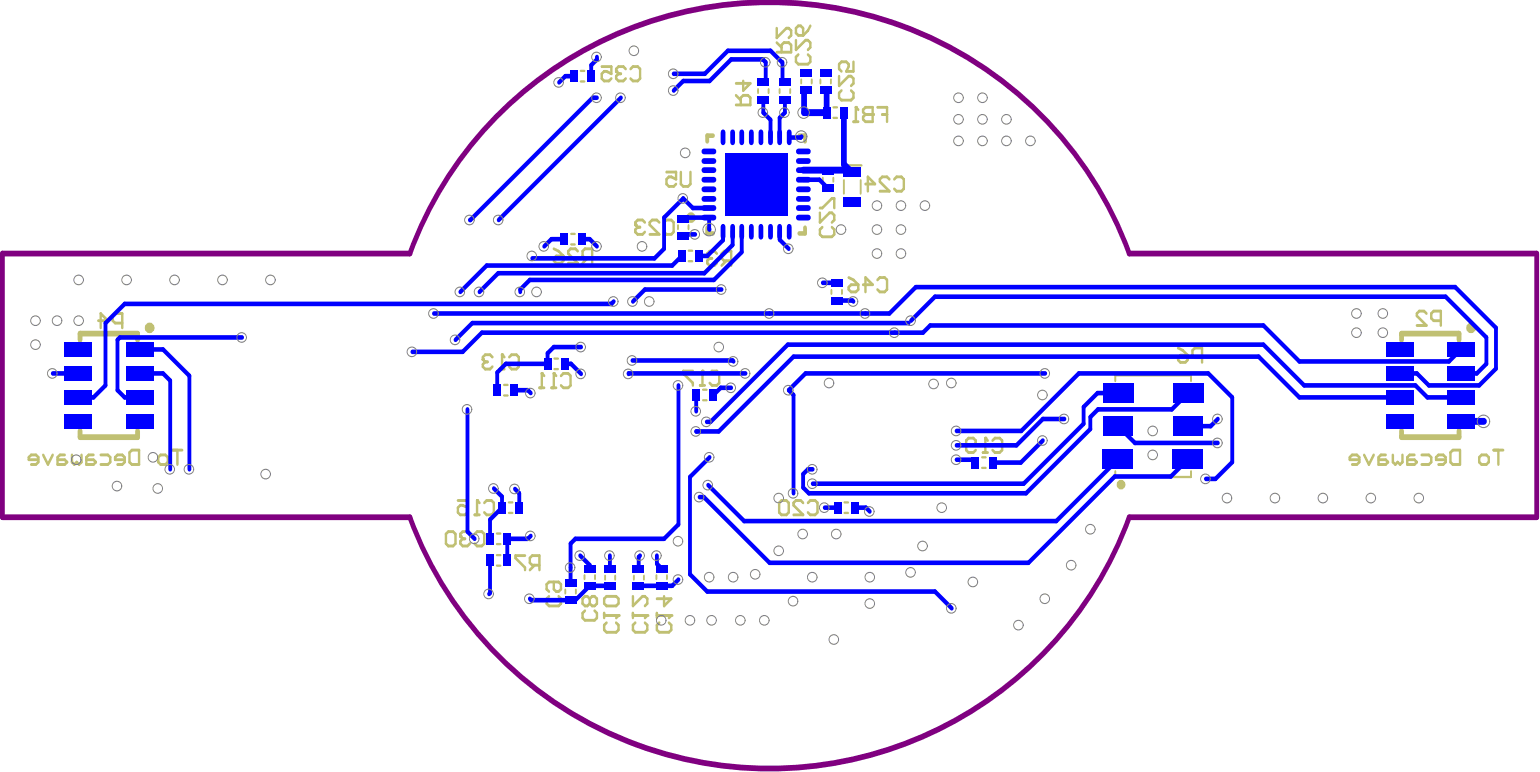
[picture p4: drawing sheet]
<svg xmlns="http://www.w3.org/2000/svg" width="272mm" height="136mm" viewBox="0 0 272 136" stroke-linecap="round" stroke-linejoin="round" font-family="sans-serif">
<path d="M.4 44.7h71.9a67.6 67.6 0 0 1 63.4-44.3 67.6 67.6 0 0 1 63.5 44.3h71.9v46.5h-71.9a67.6 67.6 0 0 1-63.5 44.3 67.6 67.6 0 0 1-63.4-44.3h-71.9z" fill="none" stroke="#800080" stroke-width=".93"/>
<path d="M14.1 59.9v-1.1h10.2v1.1M247.2 59.9v-1.1h10.2v1.1M14.1 76v1.1h10.2v-1.1M247.2 76v1.1h10.2v-1.1" fill="none" stroke="#c0c073" stroke-width=".93"/>
<g fill="none" stroke="#c0c073" stroke-width=".37">
<path d="M102.4 12.5h.7M102.4 14.4h.7M133.7 15.7v.7M135.6 15.7v.7M137.5 15.7v.7M139.4 15.7v.7M141.3 14v.7M143.2 14v.7M144.7 14v.7M146.6 14v.7M147 18.9h.7M119.6 39.7v.7"/>
<path d="M121.4 39.7v.7M145.1 31.4v.6M147 31.4v.6M147 20.8h.7M148.6 29.2h3.4M148.9 31.8v2.4M151.8 31.8v2.4M100.7 43.1h.7M100.7 41.3h.7M121.4 46.1h.7M121.4 44.2h.7M146.7 51.2v.6"/>
<path d="M148.5 51.2v.6M88.9 67.9h.7M88.9 69.8h.7M97.8 65.1h.6M97.8 63.2h.6M124 70.6h.7M124 68.7h.7M196.7 67.2v-1h13.4v1M87.6 97.9h.7M87.6 99.8h.7M87.6 96h.7M87.6 94.1h.7"/>
<path d="M89.7 90.5h.7M89.7 88.6h.7M148.9 90.5h.7M148.9 88.6h.7M173.2 80.7h.7M173.2 82.5h.7M196.7 83.1v1h13.4v-1M99.7 104v.7M101.6 104v.7M103.1 101.5v.6M105 101.5v.6M106.7 101.6v.6"/>
<path d="M108.5 101.6v.6M111.8 101.6v.6M113.6 101.6v.6M115.8 101.5v.6M117.6 101.5v.6"/>
</g>
<path d="M125.8 23.9h-1.1v1M141 23.9h1v1M124.7 40.2v1h1.1M142 40.2v1h-1" fill="none" stroke="#c0c073" stroke-width=".74"/>
<path d="M103.2 107.7l-.4 .5v.8l.4 .4h1.7l.4-.4v-.8l-.4-.5M104 105.6l.4-.4h.5l.4 .4v.9l-.4 .4h-.5l-.4-.4M104 105.6l-.4-.4h-.4l-.4 .4v.9l.4 .4h.4l.4-.4M104 105.6v.9M106.6 108.2v.8M106.6 108.6h2.5M107 109.8l-.4 .5v.8l.4 .4h1.7l.4-.4v-.8l-.4-.5" fill="none" stroke="#c0c073" stroke-width=".46"/>
<circle cx="109.1" cy="108.6" r=".23" fill="#c0c073"/>
<path d="M106.6 105.6l.4-.4h1.7l.4 .4v.9l-.4 .4h-1.7l-.4-.4zM109.1 108.6l-.4 .4M115.9 108.2v.8M115.9 108.6h2.5M116.3 109.8l-.4 .5v.8l.4 .4h1.7l.4-.4v-.8l-.4-.5" fill="none" stroke="#c0c073" stroke-width=".46"/>
<circle cx="118.4" cy="108.6" r=".23" fill="#c0c073"/>
<g fill="none" stroke="#c0c073" stroke-width=".46">
<path d="M129.8 18.5h2.6v-1.3l-.5-.4h-.8l-.4 .4v1.3M129.8 16.8l.9 .9M131.1 14.3v1.7l1.3-1.3h-2.6M140.4 5l.4-.4h.4l.5 .4v1.2h-.9l-.4-.4zM140.4 7.1v1.7l1.7-1.7h.4l.4 .4v.9l-.4 .4M140.8 9.6l-.4 .5v.8l.4 .4h1.7l.4-.4v-.8l-.4-.5M142.9 4.6l-.4 .8-.8 .8M148 13.4v1.7l1.7-1.7h.4l.4 .5v.8l-.4 .4M148.4 16l-.4 .4v.8l.4 .5h1.7l.4-.5v-.8l-.4-.4M150.5 10.9v1.7h-1.2l.4-.9v-.4l-.4-.4h-.9l-.4 .4v.9l.4 .4M207.8 61.4l.8 .4 .9 .9M207.8 63.1l.4-.4h1.3v.8l-.4 .4h-.9l-.4-.4z"/>
<path d="M212 63.1h-1.2l-.5-.4v-.9l.5-.4h1.2v2.5M82.9 94.2l-.4-.4h-.9l-.4 .4v.4M83.7 94.2l.5-.4h.8l.4 .4v1.7l-.4 .4h-.8l-.5-.4M117.1 105.2v1.7l1.3-1.3h-2.5M118.4 108.6l-.4 .4"/>
</g>
<circle cx="81.2" cy="94.6" r=".23" fill="#c0c073"/>
<path d="M97.3 68.4h.8M97.7 65.9v2.5M99 66.3l.4-.4h.8l.4 .4v1.7l-.4 .4h-.8l-.4-.4M78.7 94.2l.4-.4h.8l.4 .4v1.7l-.4 .4h-.8l-.4-.4zM81.2 94.6l.4 .4M81.6 95h.4M81.6 95l-.4 .5v.4l.4 .4h.9l.4-.4M92.6 98h-1.7v.4l1.7 1.7v.4M94.3 99.7l-.8 .8M95.1 99.7h-1.2l-.4-.4v-.9l.4-.4h1.2v2.5" fill="none" stroke="#c0c073" stroke-width=".46"/>
<circle cx="97.7" cy="65.9" r=".23" fill="#c0c073"/>
<path d="M95.1 68.4h.9M95.6 65.9v2.5M97.7 65.9l.4 .4" fill="none" stroke="#c0c073" stroke-width=".46"/>
<circle cx="95.6" cy="65.9" r=".23" fill="#c0c073"/>
<path d="M110.4 12.2l-.5-.5h-.8l-.4 .5v.4M111.2 12.2l.4-.5h.9l.4 .5v1.7l-.4 .4h-.9l-.4-.4M97.7 45.6l.4-.5h1.3v.9l-.4 .4h-.9l-.4-.4zM97.7 43.9l.8 .4 .9 .8M101.9 44.3l-.4-.4h-.9l-.4 .4v.4l1.7 1.7h-1.7M103.6 45.6l-.8 .8M104.4 45.6h-1.2l-.4-.5v-.8l.4-.4h1.2v2.5M95.6 65.9l.4 .4" fill="none" stroke="#c0c073" stroke-width=".46"/>
<circle cx="108.7" cy="12.6" r=".23" fill="#c0c073"/>
<path d="M106.1 11.7h1.7v1.3l-.8-.4h-.4l-.5 .4v.9l.5 .4h.8l.4-.4M108.7 12.6l.4 .4M109.1 13h.4M109.1 13l-.4 .4v.5l.4 .4h.8l.5-.4M123.5 68h.8M123.9 65.4v2.6M125.2 65.9l.4-.5h.8l.5 .5v1.7l-.5 .4h-.8l-.4-.4" fill="none" stroke="#c0c073" stroke-width=".46"/>
<circle cx="123.9" cy="65.4" r=".23" fill="#c0c073"/>
<path d="M126.4 44.7l-.4-.4h-.8l-.5 .4v.4M128.1 46l-.8 .8M129 46h-1.3l-.4-.4v-.9l.4-.4h1.3v2.5M122.2 65.4h-1.7v.5l1.7 1.7v.4M123.9 65.4l.4 .5" fill="none" stroke="#c0c073" stroke-width=".46"/>
<circle cx="124.7" cy="45.1" r=".23" fill="#c0c073"/>
<path d="M153.9 18.9v2.6h-1.2l-.5-.5v-.4l.5-.4h1.2M154.8 18.9h1.7v2.6M117.6 30.4h1.7v1.2l-.9-.4h-.4l-.4 .4v.9l.4 .4h.8l.5-.4M120.1 30.4v2.1l.4 .4h.9l.4-.4v-2.1M152.7 32.5h1.6l-1.2-1.3v2.5M155.6 20.2h.9M156.9 31.6l-.4-.4h-.9l-.4 .4v.4l1.7 1.7h-1.7M157.7 31.6l.5-.4h.8l.4 .4v1.7l-.4 .4h-.8l-.5-.4M124.7 45.1l.5 .5M125.2 45.6h.4M125.2 45.6l-.5 .4v.4l.5 .4h.8l.4-.4" fill="none" stroke="#c0c073" stroke-width=".46"/>
<circle cx="153.9" cy="20.2" r=".23" fill="#c0c073"/>
<path d="M151 18.9v2.6M153.9 18.9h-1.2l-.5 .5v.4l.5 .4h1.2M150.5 21.5h.9" fill="none" stroke="#c0c073" stroke-width=".46"/>
<circle cx="151" cy="18.9" r=".23" fill="#c0c073"/>
<path d="M151 18.9l.4 .5M173.4 79.8h.8M173.8 77.3v2.5M175.1 77.7l.4-.4h.8l.5 .4v1.7l-.5 .4h-.8l-.4-.4" fill="none" stroke="#c0c073" stroke-width=".46"/>
<circle cx="173.8" cy="77.3" r=".23" fill="#c0c073"/>
<path d="M17.3 56.6h1.7l-1.2-1.3v2.5M21.6 57h-1.3l-.4-.4v-.9l.4-.4h1.3v2.5M170.4 78.6h1.3l.4-.5v-.4l-.4-.4h-.9l-.4 .4v1.7l.4 .4h.9l.4-.4M173.8 77.3l.4 .4M83.7 90.8h.9M84.2 88.3v2.5M85.4 88.7l.4-.4h.9l.4 .4v1.7l-.4 .4h-.9l-.4-.4" fill="none" stroke="#c0c073" stroke-width=".46"/>
<circle cx="84.2" cy="88.3" r=".23" fill="#c0c073"/>
<path d="M80.8 88.3h1.7v1.2l-.9-.4h-.4l-.4 .4v.9l.4 .4h.8l.5-.4M84.2 88.3l.4 .4M96.8 105.2l-.4 .4v.9l.4 .4h1.7l.5-.4v-.9l-.5-.4M97.7 102.7v1.2l.4 .4h.4l.5-.4v-.8l-.5-.4h-1.7l-.4 .4v.8l.4 .4M111.6 108.2v.8M111.6 108.6h2.6M112.1 109.8l-.5 .5v.8l.5 .4h1.7l.4-.4v-.8l-.4-.5" fill="none" stroke="#c0c073" stroke-width=".46"/>
<circle cx="114.2" cy="108.6" r=".23" fill="#c0c073"/>
<g fill="none" stroke="#c0c073" stroke-width=".46">
<path d="M137 9.2h2.5v-1.3l-.4-.4h-.8l-.4 .4v1.3M137 5v1.7l1.7-1.7h.4l.4 .4v.8l-.4 .5M137 7.5l.9 .9M113.8 39.2l-.5-.4h-.8l-.4 .4v.5M116.3 39.2l-.4-.4h-.9l-.4 .4v.5l1.7 1.6h-1.7M117.1 39.2l.5-.4h.8l.4 .4v1.7l-.4 .4h-.8l-.5-.4M144.6 36.7h.4l1.7-1.7h.5v1.7M144.6 37.5v1.7l1.7-1.7h.4l.5 .5v.8l-.5 .4M145 40.1l-.4 .4v.8l.4 .5h1.7l.5-.5v-.8l-.5-.4M149.7 50.6l.4-.4h1.3v.9l-.4 .4h-.9l-.4-.4zM149.7 49l.8 .4 .9 .8M152.2 50.2h1.7l-1.2-1.2v2.5"/>
<path d="M154.8 49.4l.4-.4h.8l.5 .4v1.7l-.5 .4h-.8l-.4-.4M22.8 79.8l.5-.4h1.2v2.5h-1.2l-.5-.4zM30.4 79.4h1.7M31.3 79.4v2.5M6.8 81.1h-1.7v-.4l.4-.5h.8l.5 .5v.8l-.5 .4h-.8M7.6 80.2l.9 1.7 .8-1.7M11.4 80.2h-.8l-.5 .5v1.2h1.3l.4-.4-.4-.4h-1.3M12.7 80.2v1.3l.4 .4 .4-.4 .5 .4 .4-.4v-1.3M16.5 80.2h-.9l-.4 .5v1.2h1.3l.4-.4-.4-.4h-1.3M17.8 80.2h1.2l.5 .5v.8l-.5 .4h-1.2M22 81.1h-1.7v-.4l.4-.5h.9l.4 .5v.8l-.4 .4h-.9M27.9 80.7l.4-.5h.9l.4 .5v.8l-.4 .4h-.9l-.4-.4z"/>
<path d="M111.6 105.2v1.7l1.7-1.7h.5l.4 .4v.9l-.4 .4M114.2 108.6l-.4 .4"/>
</g>
<circle cx="112.1" cy="39.7" r=".23" fill="#c0c073"/>
<g fill="none" stroke="#c0c073" stroke-width=".46">
<path d="M112.1 39.7l.4 .4M112.5 40.1h.4M112.5 40.1l-.4 .4v.4l.4 .4h.8l.5-.4M88.1 65.1h.9M88.5 62.6v2.5M89.8 63l.4-.4h.9l.4 .4v1.7l-.4 .4h-.9l-.4-.4M255.8 79.8l.5-.4h1.2v2.5h-1.2l-.5-.4zM263.5 79.4h1.6M264.3 79.4v2.5M137.4 88.7l.5-.4h.8l.4 .4v1.7l-.4 .4h-.8l-.5-.4zM141.7 88.7l-.5-.4h-.8l-.4 .4v.4l1.7 1.7h-1.7M142.5 88.7l.4-.4h.9l.4 .4v1.7l-.4 .4h-.9l-.4-.4"/>
<path d="M239.8 81.1h-1.7v-.4l.4-.5h.8l.5 .5v.8l-.5 .4h-.8M240.6 80.2l.9 1.7 .8-1.7M244.4 80.2h-.8l-.4 .5v1.2h1.2l.4-.4-.4-.4h-1.2M245.7 80.2v1.3l.4 .4 .4-.4 .5 .4 .4-.4v-1.3M249.5 80.2h-.9l-.4 .5v1.2h1.3l.4-.4-.4-.4h-1.3M250.8 80.2h1.2l.5 .5v.8l-.5 .4h-1.2M255 81.1h-1.7v-.4l.4-.5h.9l.4 .5v.8l-.4 .4h-.9M260.9 80.7l.4-.5h.9l.4 .5v.8l-.4 .4h-.9l-.4-.4z"/>
</g>
<circle cx="88.5" cy="62.6" r=".23" fill="#c0c073"/>
<path d="M86.9 63l-.5-.4h-.8l-.4 .4v.4M88.5 62.6l.5 .4" fill="none" stroke="#c0c073" stroke-width=".46"/>
<circle cx="85.2" cy="63.4" r=".23" fill="#c0c073"/>
<path d="M251.6 55.3l-.4-.4h-.9l-.4 .4v.4l1.7 1.7h-1.7M254.1 56.6h-1.2l-.4-.5v-.8l.4-.4h1.2v2.5M85.2 63.4l.4 .4M85.6 63.8h.4M85.6 63.8l-.4 .5v.4l.4 .4h.8l.5-.4" fill="none" stroke="#c0c073" stroke-width=".46"/>
<g fill="none" stroke="#c0c073" stroke-width=".93">
<circle cx="121.9" cy="38.4" r=".42"/>
<circle cx="26.4" cy="57.8" r=".42"/>
<circle cx="259.5" cy="57.8" r=".42"/>
<circle cx="197.7" cy="85.5" r=".34"/>
</g>
<g fill="none" stroke="#00f" stroke-width=".74">
<path d="M99.7 13.4h1.5M104.5 17.2h.8M105.3 10.1v.4l-1 1v1.9M82.9 38.8h.1M21.1 59.5l-.4 .4M83.3 57l-3 2.9M85 58.7l-3.4 3.4M91.8 51.1v.4M102.6 42.2h1.4M108.3 53.2l-.5 .4M117.1 43.9l-1.7 1.7M13.8 70.1h2.7"/>
<path d="M28.8 65.9l1.2 1.2M89.2 64.2l-1.5 1.5v3.1M93.1 68.8l.5 .5M97.7 61.2l-1.1 1.1M99.6 64.2h1.1l1.8 1.8M110.9 65.9v.1M82.5 93.8l1.2 1.2M86.4 91.7v3.3M87.1 86.2l1.4 1.4v1.9M90.8 86.2l.8 .8v2.5M93.6 94.5l-.5 .5M101.5 95l-.9 .9"/>
<path d="M102.3 98l1.7 1.7v.6M107.6 98v2.4M115.9 98v1.4l.8 .9M123.4 87.7h.8M86.4 104.6l-.1 .2M93.5 105.6l.2 .3M100.6 105.9h.9M100.6 100.1v2.7"/>
</g>
<circle cx="122.8" cy="76.1" r=".37" fill="#00f"/>
<g fill="none" stroke="#00f" stroke-width=".74">
<path d="M120.5 14.3h4.7M134.6 10.5l.5 .5v3.1l-.5 .4M134.6 17.6v2.3l1.3 1.2M138 11v3.1l.4 .4M138.4 17.6v2.3l-.9 .9M120.5 38.6l.2-.2h4.4l.1 2.1M122.2 36.7h2.9M141.4 24.1l-.2 .2M141.7 31.7h2.8M20.7 59.9v8.9l1.3 1.3M22 53.6l-3.4 3.4M97.3 42.2l-1.3 1.3"/>
<path d="M104 42.2l1.3 1.3M122.6 41.3h-1.8l-.3 .3M123.3 45.1h1.4M147.5 49.9l.1 .1M147.6 53h2.8l.1 .2M164.1 57.4l-1.3 1.3M30 67.1v15.7M33.4 66.3v16.5M96.6 62.3v1.9M124.7 74.4h.6M127.1 68.4h1.9M129.2 63.6l.2 .2"/>
<path d="M191.1 71.8v2.9M192.3 73.6v2.1M209.6 75.2h4M249.9 65.9l2.1 2.1M257.7 65.9h2.8M86.4 98.8v5.8M88.5 89.5l-2.1 2.2M89.5 95v3.8M100.6 95.9v4.2M141.7 83.6v2.4l1 1M142.5 82.8h.9M168.7 81.1h2.8l.5 .5"/>
<path d="M104 103.3l-2.5 2.6"/>
</g>
<path d="M141.8 16.3v3.6M149.9 30l.4 .4" fill="none" stroke="#00f" stroke-width="1.1"/>
<circle cx="107.6" cy="103.3" r=".37" fill="#00f"/>
<g fill="none" stroke="#00f" stroke-width=".74">
<path d="M99.7 13.4l-1.1 1.1M104.5 17.2l-21.5 21.6M109.5 17.2l-21.5 21.6M120.5 14.3l-1.7 1.7M134.6 10.5h-5.6l-3.8 3.8M137.9 11l-2-2h-7.5l-4.1 4h-5.5M122.2 36.7l-1.7-1.7-3.4 3.4v5.5M135.9 21.1v3.2M137.5 20.8v3.5M139.2 24.3h2M144.5 31.7l1.6 1.5M18.6 57v11l-2.1 2.1"/>
<path d="M21.1 59.5h21.6M22 53.6h85.8M76.5 55.3h80.4l4.6-4.7h95.2l7.2 7.2v7.2l-3 3h-8.9M83.3 57h77M85 58.7h77.8M93.9 45.6h21.5M97.3 42.2h2.2M120.3 45.1l-1.7 1.7h-32.8l-4.6 4.7M127.3 51.1h-13.5l-2.2 2.1M127.5 40.8v1.6l-2.8 2.7M129.2 40.8v2.4l-5 5h-36.3l-3.3 3.3M130.8 40.8v3.7l-4.9 4.9h-32.4l-1.7 1.7"/>
<path d="M137.5 40.8v1.5l1.6 1.6M145.1 49.9h2.4M160.7 56.6l4.2-4.3h90.1l7.2 7.2v4.7l-1.7 1.7M164.1 57.4h58.8l6.3 6.4h26.4l2.1-2.2M9.3 65.9h4.5M22 70.1h2.6M24.6 65.9h4.2M24.6 61.6h4.2l4.6 4.7M72.7 62.1h8.9M82.5 72.2v21.6M89.2 64.2h7.4M90.7 68.8h2.4"/>
<path d="M97.7 61.2h4.8M110.9 65.9h20.6M111.6 63.6h17.6M119.7 68v24.5l-2.6 2.5h-15.6M122.8 69.7v2.8M127.1 68.4l-1.3 1.3M168.7 76h11.4l10.2-10.1h22.8l4.3 4.2v11.4l-3 3h-1.7M184 77.7l-3.9 3.9h-5M184.4 65.9h-42.3l-3 2.9 .9 .9v17.3M187.8 73.9h-3.8l-4.7 4.7h-10.6M191.1 74.7l-10.5 10.6h-37.2M192.3 75.7l-11.3 11.3h-38.3"/>
<path d="M197.2 75.2l3 2.9h14.6M197.2 69.3h-3.6l-2.5 2.5M209.6 69.3l-2.9 2.9h-13l-1.4 1.4M214.8 73.9l-1.2 1.3M246.9 70.1h-17.7l-7.2-7.2h-82l-13.2 13.2h-4M246.9 65.9h3M257.7 70.1h-5.9l-2.1-2.1h-19.7l-7.1-7.2h-83.9l-13.7 13.6M89.5 95h3.6M112.9 98l-.2 .3v2.1M125.2 80.7l-3.5 3.4v17.2l3 3h40.2l3 3M142.5 82.8l-.8 .8M145.5 89.5h2.3"/>
<path d="M150.8 89.5h1.9l.7 .7M197.2 81l-10.9 10.9h-55l-6.4-6.3M209.6 81l-3.1 3h-9.9l-15.2 15.3h-45.7l-11.5-11.6M93.7 105.9h6.9M104 103.3h3.6M119.7 102.2l-1.1 1.1h-5.9"/>
</g>
<path d="M142.3 15.9l-.5 .4M145.6 15.9l.2 .2v3.8h-4M148.9 19.9v9.1l1 1h-8.2M257.7 74.3h4.1" fill="none" stroke="#00f" stroke-width="1.1"/>
<g fill="none" stroke="#808080" stroke-width=".18">
<circle cx="105.2" cy="10.1" r=".85"/>
<circle cx="141.3" cy="24.1" r="1.01"/>
<circle cx="154.7" cy="36.3" r=".85"/>
<circle cx="158.9" cy="36.3" r=".85"/>
<circle cx="163.1" cy="36.3" r=".85"/>
<circle cx="95.9" cy="43.5" r=".85"/>
<circle cx="154.7" cy="44.7" r=".85"/>
<circle cx="154.7" cy="40.5" r=".85"/>
<circle cx="158.9" cy="44.7" r=".85"/>
<circle cx="158.9" cy="40.5" r=".85"/>
<circle cx="239.3" cy="58.7" r=".85"/>
<circle cx="239.3" cy="55.3" r=".85"/>
<circle cx="243.9" cy="58.7" r=".85"/>
<circle cx="243.9" cy="55.3" r=".85"/>
<circle cx="203.3" cy="76" r=".85"/>
<circle cx="214.7" cy="73.9" r=".85"/>
<circle cx="214.7" cy="78.1" r=".85"/>
<circle cx="261.7" cy="74.3" r="1.1"/>
<circle cx="87" cy="86.2" r=".85"/>
<circle cx="137.3" cy="97.2" r=".85"/>
<circle cx="141.6" cy="94.2" r=".85"/>
<circle cx="145.4" cy="89.5" r=".85"/>
<circle cx="147.5" cy="94.2" r=".85"/>
<circle cx="153.3" cy="90.2" r=".85"/>
<circle cx="188.9" cy="99.7" r=".85"/>
<circle cx="192.3" cy="93.4" r=".85"/>
<circle cx="203.3" cy="80.2" r=".85"/>
<circle cx="86.2" cy="104.8" r=".85"/>
<circle cx="116.6" cy="109.4" r=".85"/>
<circle cx="119.6" cy="102.2" r=".85"/>
<circle cx="121.7" cy="109.4" r=".85"/>
<circle cx="125.1" cy="101.8" r=".85"/>
<circle cx="125.5" cy="109.4" r=".85"/>
<circle cx="129.3" cy="101.8" r=".85"/>
<circle cx="130.6" cy="109.4" r=".85"/>
<circle cx="133.2" cy="101.3" r=".85"/>
<circle cx="134.8" cy="109.4" r=".85"/>
<circle cx="139.9" cy="106" r=".85"/>
<circle cx="143.3" cy="101.8" r=".85"/>
<circle cx="147.1" cy="112.8" r=".85"/>
<circle cx="153.4" cy="101.8" r=".85"/>
<circle cx="153.4" cy="106.5" r=".85"/>
<circle cx="160.6" cy="101" r=".85"/>
<circle cx="167.8" cy="107.3" r=".85"/>
<circle cx="171.6" cy="102.7" r=".85"/>
<circle cx="179.6" cy="110.3" r=".85"/>
<circle cx="184.3" cy="105.6" r=".85"/>
</g>
<circle cx="133.3" cy="32.5" r="1.35" fill="#808080"/>
<g fill="none" stroke="#808080" stroke-width=".18">
<circle cx="98.5" cy="14.5" r=".85"/>
<circle cx="105.2" cy="17.2" r=".85"/>
<circle cx="109.4" cy="17.2" r=".85"/>
<circle cx="111.8" cy="9" r=".85"/>
<circle cx="118.7" cy="16" r=".85"/>
<circle cx="118.7" cy="13" r=".85"/>
<circle cx="134.6" cy="19.9" r=".85"/>
<circle cx="135" cy="11" r=".85"/>
<circle cx="137.9" cy="11" r=".85"/>
<circle cx="138.4" cy="19.9" r=".85"/>
<circle cx="141.7" cy="19.9" r="1.01"/>
<circle cx="169.1" cy="17.2" r=".85"/>
<circle cx="173.3" cy="17.2" r=".85"/>
<circle cx="82.8" cy="38.8" r=".85"/>
<circle cx="87.9" cy="38.8" r=".85"/>
<circle cx="120.4" cy="35" r=".85"/>
<circle cx="120.9" cy="27" r=".85"/>
<circle cx="169.1" cy="21" r=".85"/>
<circle cx="169.1" cy="24.9" r=".85"/>
<circle cx="173.3" cy="21" r=".85"/>
<circle cx="173.3" cy="24.9" r=".85"/>
<circle cx="177.5" cy="24.9" r=".85"/>
<circle cx="177.5" cy="21" r=".85"/>
<circle cx="181.8" cy="24.9" r=".85"/>
<circle cx="6.3" cy="56.6" r=".85"/>
<circle cx="10.1" cy="56.6" r=".85"/>
<circle cx="13.9" cy="49.4" r=".85"/>
<circle cx="13.9" cy="56.6" r=".85"/>
<circle cx="22.3" cy="49.4" r=".85"/>
<circle cx="30.8" cy="49.4" r=".85"/>
<circle cx="39.2" cy="49.4" r=".85"/>
<circle cx="42.6" cy="59.5" r=".85"/>
<circle cx="47.7" cy="49.4" r=".85"/>
<circle cx="76.5" cy="55.3" r=".85"/>
<circle cx="80.3" cy="59.9" r=".85"/>
<circle cx="81.1" cy="51.5" r=".85"/>
<circle cx="84.5" cy="51.5" r=".85"/>
<circle cx="91.7" cy="51.5" r=".85"/>
<circle cx="93.8" cy="45.1" r=".85"/>
<circle cx="94.6" cy="51.5" r=".85"/>
<circle cx="105.2" cy="43.5" r=".85"/>
<circle cx="108.2" cy="53.2" r=".85"/>
<circle cx="111.6" cy="53.2" r=".85"/>
<circle cx="113.2" cy="43.5" r=".85"/>
<circle cx="114.5" cy="53.2" r=".85"/>
<circle cx="122.5" cy="41.3" r=".85"/>
<circle cx="125.1" cy="40.5" r="1.1"/>
<circle cx="127.2" cy="51.1" r=".85"/>
<circle cx="135.7" cy="55.3" r=".85"/>
<circle cx="139" cy="43.9" r=".85"/>
<circle cx="145" cy="49.9" r=".85"/>
<circle cx="148.3" cy="40.5" r=".85"/>
<circle cx="150.5" cy="53.2" r=".85"/>
<circle cx="152.6" cy="55.3" r=".85"/>
<circle cx="157.7" cy="58.7" r=".85"/>
<circle cx="160.6" cy="56.6" r=".85"/>
<circle cx="6.3" cy="60.8" r=".85"/>
<circle cx="9.2" cy="65.9" r=".85"/>
<circle cx="72.6" cy="62.1" r=".85"/>
<circle cx="82.4" cy="72.2" r=".85"/>
<circle cx="93.5" cy="69.3" r=".85"/>
<circle cx="102.4" cy="61.2" r=".85"/>
<circle cx="102.4" cy="66" r=".85"/>
<circle cx="110.8" cy="66" r=".85"/>
<circle cx="111.5" cy="63.6" r=".85"/>
<circle cx="119.6" cy="68" r=".85"/>
<circle cx="122.7" cy="76.1" r=".85"/>
<circle cx="122.7" cy="72.5" r=".85"/>
<circle cx="124.6" cy="74.4" r=".85"/>
<circle cx="126.8" cy="61.2" r=".85"/>
<circle cx="128.9" cy="68.4" r=".85"/>
<circle cx="129.3" cy="63.8" r=".85"/>
<circle cx="131.4" cy="65.9" r=".85"/>
<circle cx="139" cy="68.8" r=".85"/>
<circle cx="146.2" cy="67.6" r=".85"/>
<circle cx="164.7" cy="67.7" r=".85"/>
<circle cx="167.8" cy="67.6" r=".85"/>
<circle cx="168.6" cy="78.6" r=".85"/>
<circle cx="168.6" cy="76" r=".85"/>
<circle cx="183.9" cy="69.7" r=".85"/>
<circle cx="183.9" cy="77.7" r=".85"/>
<circle cx="184.3" cy="65.9" r=".85"/>
<circle cx="187.7" cy="73.9" r=".85"/>
<circle cx="13.4" cy="81.1" r=".85"/>
<circle cx="20.6" cy="85.7" r=".85"/>
<circle cx="27" cy="80.7" r=".85"/>
<circle cx="27.8" cy="86.2" r=".85"/>
<circle cx="29.9" cy="82.8" r=".85"/>
<circle cx="33.3" cy="82.8" r=".85"/>
<circle cx="46.9" cy="83.6" r=".85"/>
<circle cx="83.6" cy="95" r=".85"/>
<circle cx="90.7" cy="86.2" r=".85"/>
<circle cx="93.5" cy="94.5" r=".85"/>
<circle cx="102.3" cy="98" r=".85"/>
<circle cx="107.5" cy="98" r=".85"/>
<circle cx="112.8" cy="98" r=".85"/>
<circle cx="115.8" cy="98" r=".85"/>
<circle cx="119.6" cy="95.5" r=".85"/>
<circle cx="123.3" cy="87.7" r=".85"/>
<circle cx="124.8" cy="85.6" r=".85"/>
<circle cx="125.1" cy="80.7" r=".85"/>
<circle cx="137.3" cy="87.9" r=".85"/>
<circle cx="139.9" cy="87" r=".85"/>
<circle cx="143.3" cy="82.8" r=".85"/>
<circle cx="143.3" cy="85.3" r=".85"/>
<circle cx="162.7" cy="96.3" r=".85"/>
<circle cx="166.1" cy="89.5" r=".85"/>
<circle cx="168.6" cy="81.1" r=".85"/>
<circle cx="212.6" cy="84.5" r=".85"/>
<circle cx="216.4" cy="87.9" r=".85"/>
<circle cx="224.9" cy="87.9" r=".85"/>
<circle cx="233.3" cy="87.9" r=".85"/>
<circle cx="241.8" cy="87.9" r=".85"/>
<circle cx="250.3" cy="87.9" r=".85"/>
<circle cx="93.4" cy="105.6" r=".85"/>
<circle cx="100.6" cy="100.1" r=".85"/>
</g>
<g fill="#00f">
<path d="M11.3 73.1h4.9v2.5h-4.9z" fill-rule="evenodd"/>
<path d="M11.3 64.6h4.9v2.5h-4.9z" fill-rule="evenodd"/>
<path d="M85.8 97.8h1.3v2.1h-1.3z" fill-rule="evenodd"/>
<path d="M88.8 97.8h1.4v2.1h-1.4z" fill-rule="evenodd"/>
<path d="M88.8 94h1.4v2.1h-1.4z" fill-rule="evenodd"/>
<path d="M85.8 94h1.3v2.1h-1.3z" fill-rule="evenodd"/>
<path d="M95.9 63.2h1.4v2h-1.4z" fill-rule="evenodd"/>
<path d="M99.6 105.2h2.1v1.3h-2.1z" fill-rule="evenodd"/>
<path d="M103 99.6h2v1.4h-2z" fill-rule="evenodd"/>
<path d="M100.6 12.4h1.3v2.1h-1.3z" fill-rule="evenodd"/>
<path d="M103.6 12.4h1.4v2.1h-1.4z" fill-rule="evenodd"/>
<path d="M106.6 99.7h1.9v1.3h-1.9z" fill-rule="evenodd"/>
<path d="M115.7 99.6h2v1.4h-2z" fill-rule="evenodd"/>
<path d="M122.6 44.1h1.4v2.1h-1.4z" fill-rule="evenodd"/>
<path d="M119.6 44.1h1.3v2.1h-1.3z" fill-rule="evenodd"/>
<path d="M119.5 37.9h2v1.3h-2z" fill-rule="evenodd"/>
<path d="M119.5 40.9h2v1.4h-2z" fill-rule="evenodd"/>
</g>
<path d="M127.5 23.3v1.8M127.5 40v1.8M129.2 23.3v1.8M129.2 40v1.8M130.8 23.3v1.8M130.8 40v1.8M134.2 23.3v1.8M134.2 40v1.8M135.9 23.3v1.8M135.9 40v1.8M137.5 23.3v1.8M137.5 40v1.8" fill="none" stroke="#00f" stroke-width=".93"/>
<g fill="#00f">
<path d="M133.6 16.9h2.1v1.4h-2.1z" fill-rule="evenodd"/>
<path d="M133.6 13.9h2.1v1.3h-2.1z" fill-rule="evenodd"/>
</g>
<path d="M140.8 38.4h1.8M140.8 36.7h1.8M140.8 35.1h1.8M140.8 33.4h1.8M140.8 31.7h1.8M140.8 30h1.8M140.8 28.4h1.8M140.8 26.7h1.8" fill="none" stroke="#00f" stroke-width=".93"/>
<g fill="#00f">
<path d="M141.2 12.2h2.1v1.3h-2.1z" fill-rule="evenodd"/>
<path d="M146.6 52.3h2v1.4h-2z" fill-rule="evenodd"/>
<path d="M148.8 29.6h3v1.6h-3z" fill-rule="evenodd"/>
<path d="M148.2 18.8h1.3v2.1h-1.3z" fill-rule="evenodd"/>
<path d="M171.3 80.6h1.4v2h-1.4z" fill-rule="evenodd"/>
<path d="M174.4 80.6h1.3v2h-1.3z" fill-rule="evenodd"/>
<path d="M194.5 79.3h5.4v3.4h-5.4z" fill-rule="evenodd"/>
<path d="M255.2 73.1h5v2.5h-5z" fill-rule="evenodd"/>
<path d="M255.2 64.6h5v2.5h-5z" fill-rule="evenodd"/>
<path d="M11.3 60.4h4.9v2.5h-4.9z" fill-rule="evenodd"/>
<path d="M11.3 68.8h4.9v2.6h-4.9z" fill-rule="evenodd"/>
<path d="M87.9 88.5h1.3v2.1h-1.3z" fill-rule="evenodd"/>
<path d="M90.1 67.8h1.3v2h-1.3z" fill-rule="evenodd"/>
<path d="M87 67.8h1.4v2h-1.4z" fill-rule="evenodd"/>
<path d="M99.6 102.1h2.1v1.4h-2.1z" fill-rule="evenodd"/>
<path d="M103 102.7h2v1.3h-2z" fill-rule="evenodd"/>
<path d="M101.9 41.2h1.4v2h-1.4z" fill-rule="evenodd"/>
<path d="M106.6 102.7h1.9v1.3h-1.9z" fill-rule="evenodd"/>
<path d="M115.7 102.7h2v1.3h-2z" fill-rule="evenodd"/>
<path d="M122.1 68.7h1.4v2h-1.4z" fill-rule="evenodd"/>
<path d="M141.2 15.2h2.1v1.4h-2.1z" fill-rule="evenodd"/>
<path d="M150.1 88.5h1.4v2.1h-1.4z" fill-rule="evenodd"/>
<path d="M147.1 88.5h1.3v2.1h-1.3z" fill-rule="evenodd"/>
<path d="M148.8 34.7h3v1.7h-3z" fill-rule="evenodd"/>
<path d="M146.6 49.3h2v1.3h-2z" fill-rule="evenodd"/>
<path d="M194.6 67.6h5.3v3.4h-5.3z" fill-rule="evenodd"/>
<path d="M194.6 73.5h5.3v3.4h-5.3z" fill-rule="evenodd"/>
<path d="M255.2 68.8h5v2.6h-5z" fill-rule="evenodd"/>
<path d="M255.2 60.4h5v2.5h-5z" fill-rule="evenodd"/>
<path d="M22.2 73.1h4.9v2.5h-4.9z" fill-rule="evenodd"/>
<path d="M22.2 64.6h4.9v2.5h-4.9z" fill-rule="evenodd"/>
<path d="M111.6 99.7h2v1.3h-2z" fill-rule="evenodd"/>
<path d="M99 63.2h1.3v2h-1.3z" fill-rule="evenodd"/>
</g>
<path d="M124.2 36.7h1.7M124.2 38.4h1.7M124.2 30h1.7M124.2 31.7h1.7M124.2 33.4h1.7M124.2 35.1h1.7M124.2 26.7h1.7M124.2 28.4h1.7M132.5 23.3v1.8M132.5 40v1.8M139.2 23.3v1.8M139.2 40v1.8" fill="none" stroke="#00f" stroke-width=".93"/>
<g fill="#00f">
<path d="M137.4 16.9h2.1v1.4h-2.1z" fill-rule="evenodd"/>
<path d="M137.4 13.9h2.1v1.3h-2.1z" fill-rule="evenodd"/>
<path d="M145 29.5h2.1v1.4h-2.1z" fill-rule="evenodd"/>
<path d="M145 32.5h2.1v1.4h-2.1z" fill-rule="evenodd"/>
<path d="M145.1 18.8h1.4v2.1h-1.4z" fill-rule="evenodd"/>
<path d="M144.6 12.2h2.1v1.3h-2.1z" fill-rule="evenodd"/>
<path d="M206.9 79.3h5.3v3.4h-5.3z" fill-rule="evenodd"/>
<path d="M244.4 73.1h4.9v2.5h-4.9z" fill-rule="evenodd"/>
<path d="M244.4 64.6h4.9v2.5h-4.9z" fill-rule="evenodd"/>
<path d="M22.2 68.8h4.9v2.6h-4.9z" fill-rule="evenodd"/>
<path d="M22.2 60.4h4.9v2.5h-4.9z" fill-rule="evenodd"/>
<path d="M90.9 88.5h1.4v2.1h-1.4z" fill-rule="evenodd"/>
<path d="M111.6 102.7h2v1.3h-2z" fill-rule="evenodd"/>
<path d="M98.9 41.2h1.3v2h-1.3z" fill-rule="evenodd"/>
<path d="M125.2 68.7h1.3v2h-1.3z" fill-rule="evenodd"/>
<path d="M144.6 15.2h2.1v1.4h-2.1z" fill-rule="evenodd"/>
<path d="M207 73.5h5.2v3.4h-5.2z" fill-rule="evenodd"/>
<path d="M207 67.6h5.3v3.4h-5.3z" fill-rule="evenodd"/>
<path d="M244.4 60.4h4.9v2.5h-4.9z" fill-rule="evenodd"/>
<path d="M244.4 68.8h4.9v2.6h-4.9z" fill-rule="evenodd"/>
<path d="M127.9 27.1h11v10.9h-11z" fill-rule="evenodd"/>
</g>
</svg>
